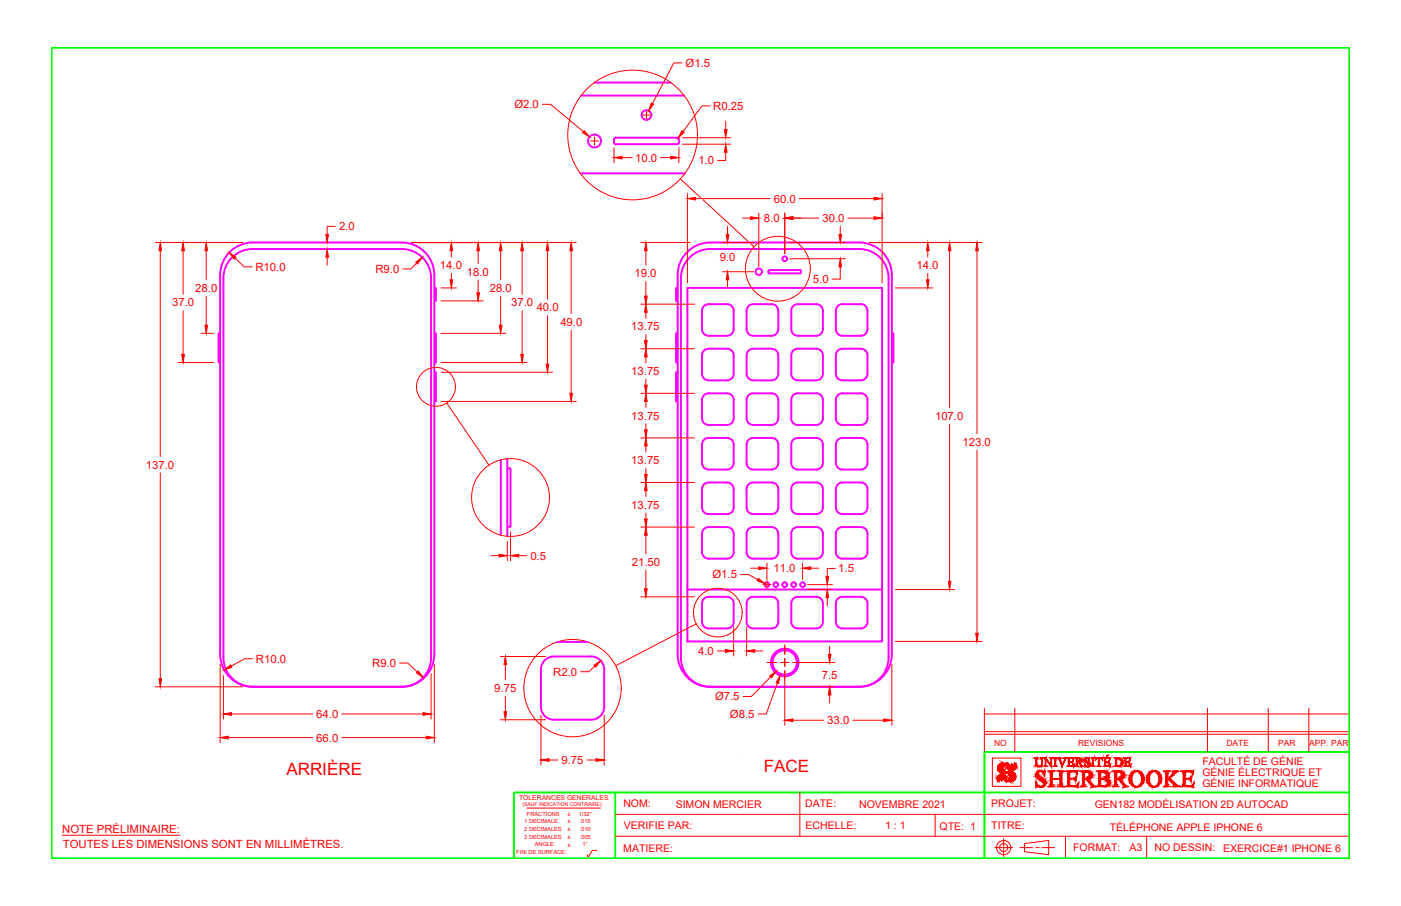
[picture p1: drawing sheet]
<svg xmlns="http://www.w3.org/2000/svg" width="432mm" height="279mm" viewBox="0 0 432 279" stroke-linecap="round" stroke-linejoin="round" font-family="sans-serif">
<defs><g id="words">
<g font-size="5.2" fill="#f00">
<text x="88.3" y="239">ARRIÈRE</text>
<text x="235.4" y="238.1">FACE</text>
</g>
<g font-size="3.5" fill="#f00">
<text x="211.3" y="20.6">Ø1.5</text>
<text x="158.5" y="33.4">Ø2.0</text>
<text x="219.8" y="33.9">R0.25</text>
<text x="195.7" y="49.8">10.0</text>
<text x="215.2" y="50.7">1.0</text>
<text x="238.5" y="62.5">60.0</text>
<text x="104.5" y="71">2.0</text>
<text x="235.5" y="68.5">8.0</text>
<text x="253.5" y="68.5">30.0</text>
<text x="78.7" y="83.5">R10.0</text>
<text x="135.6" y="83">14.0</text>
<text x="221.8" y="80.5">9.0</text>
<text x="282.4" y="83">14.0</text>
<text x="115.7" y="84.2">R9.0</text>
<text x="143.9" y="85">18.0</text>
<text x="195.5" y="85.5">19.0</text>
<text x="250.5" y="87.3">5.0</text>
<text x="53" y="94.5">37.0</text>
<text x="60.2" y="90">28.0</text>
<text x="150.9" y="90">28.0</text>
<text x="157.5" y="94.5">37.0</text>
<text x="165.4" y="96">40.0</text>
<text x="172.7" y="100.5">49.0</text>
<text x="194.6" y="101.9">13.75</text>
<text x="194.6" y="115.7">13.75</text>
<text x="194.6" y="129.4">13.75</text>
<text x="288.2" y="129.5">107.0</text>
<text x="296.6" y="137.5">123.0</text>
<text x="194.6" y="143.2">13.75</text>
<text x="44.9" y="144.5">137.0</text>
<text x="194.6" y="156.9">13.75</text>
<text x="163.5" y="172.6">0.5</text>
<text x="194.7" y="174.5">21.50</text>
<text x="219.6" y="178.4">Ø1.5</text>
<text x="238.4" y="176.5">11.0</text>
<text x="258.3" y="176.5">1.5</text>
<text x="215.2" y="202">4.0</text>
<text x="78.9" y="204.4">R10.0</text>
<text x="114.7" y="205.7">R9.0</text>
<text x="170.5" y="208.4">R2.0</text>
<text x="253.3" y="209.3">7.5</text>
<text x="152.3" y="213.4">9.75</text>
<text x="220.4" y="216">Ø7.5</text>
<text x="97.5" y="221.4">64.0</text>
<text x="225" y="221.4">Ø8.5</text>
<text x="255" y="223.3">33.0</text>
<text x="97.5" y="228.7">66.0</text>
<text x="173.1" y="235.6">9.75</text>
<text x="19.2" y="256.8">NOTE PRÉLIMINAIRE:</text>
<text x="19.4" y="261.6">TOUTES LES DIMENSIONS SONT EN MILLIMÈTRES.</text>
</g>
<g font-size="3.2" fill="#f00">
<text x="370.6" y="235.8">FACULTÉ DE GÉNIE</text>
<text x="370.6" y="239.3">GÉNIE ÉLECTRIQUE ET</text>
<text x="370.6" y="242.8">GÉNIE INFORMATIQUE</text>
<text x="192.1" y="249">NOM:</text>
<text x="208.2" y="249.1">SIMON MERCIER</text>
<text x="248.2" y="249">DATE:</text>
<text x="264.8" y="249">NOVEMBRE 2021</text>
<text x="305.5" y="249">PROJET:</text>
<text x="337.4" y="249.2">GEN182 MODÉLISATION 2D AUTOCAD</text>
<text x="192.3" y="255.7">VERIFIE PAR:</text>
<text x="248.3" y="255.6">ECHELLE:</text>
<text x="272.8" y="255.7">1 : 1</text>
<text x="289.6" y="255.9">QTE: 1</text>
<text x="305.5" y="255.8">TITRE:</text>
<text x="342" y="256.1">TÉLÉPHONE APPLE IPHONE 6</text>
<text x="192.1" y="262.8">MATIERE:</text>
<text x="330.8" y="262.5">FORMAT:</text>
<text x="348.1" y="262.5">A3</text>
<text x="355.8" y="262.5">NO DESSIN:</text>
<text x="377" y="262.6">EXERCICE#1 IPHONE 6</text>
</g>
<g font-size="2.6" fill="#f00">
<text x="306.4" y="230.2">NO</text>
<text x="332.3" y="230.2">REVISIONS</text>
<text x="378" y="230.2">DATE</text>
<text x="394" y="230.2">PAR</text>
<text x="403.5" y="230.2">APP. PAR</text>
</g>
<text font-size="2.1" fill="#f00" x="160" y="246.8">TOLERANCES GENERALES</text>
<g font-size="1.7" fill="#f00">
<text x="162.4" y="251.6">FRACTIONS</text>
<text x="174.9" y="251.6">±</text>
<text x="178.4" y="251.6">1/32&quot;</text>
<text x="161.6" y="256.2">2 DECIMALES</text>
<text x="161.6" y="253.9">1 DECIMALE</text>
<text x="174.9" y="256.2">±</text>
<text x="174.9" y="253.9">±</text>
<text x="178.7" y="253.9">.015</text>
<text x="178.7" y="256.2">.010</text>
<text x="159.1" y="263.4">FINI DE SURFACE:</text>
<text x="161.6" y="258.6">3 DECIMALES</text>
<text x="164.9" y="261">ANGLE</text>
<text x="174.9" y="261.1">±</text>
<text x="174.9" y="258.6">±</text>
<text x="178.7" y="258.6">.005</text>
<text x="179.5" y="261">1°</text>
</g>
<text font-size="1.6" fill="#f00" x="161" y="248.5">(SAUF INDICATION CONTRAIRE)</text>
</g></defs>
<!-- layer: CONTOUR -->
<g fill="none" stroke="#f0f" stroke-width=".6">
<path d="M179.1 29.5h31.8M183.2 25.5h23.6M178.9 53.5h32.2M189.3 42.7l.4-.2h19l.5 .2v1.3l-.5 .5h-19l-.5-.5zM77.9 74.8a10 10 0 0 0-10 10v117a10 10 0 0 0 10 10 9 9 0 0 1-9-9v-117M77.9 76.8a9 9 0 0 0-9 9M77.9 74.8h46a10 10 0 0 1 10 10v117a10 10 0 0 1-10 10M77.9 76.8h46a9 9 0 0 1 9 9M264.9 74.8a10 10 0 0 1 10 10v117a10 10 0 0 1-10 10 9 9 0 0 0 9-9v-117M264.9 76.8a9 9 0 0 1 9 9M264.9 74.8h-46a10 10 0 0 0-10 10v117a10 10 0 0 0 10 10M264.9 76.8h-46a9 9 0 0 0-9 9"/>
<path d="M132.9 85.8v117a9 9 0 0 1-9 9M133.9 88.8h.5v4h-.5M208.9 88.8h-.5v4h.5M209.9 85.8v117a9 9 0 0 0 9 9M211.9 88.8h60v109h-60zM216.9 94.4l1.5-.6h5.7a2.01 2.01 0 0 1 2 2v5.7a1.99 1.99 0 0 1-2 2h-5.7a1.99 1.99 0 0 1-2-2v-5.7zM230.7 94.4l1.4-.6h5.8a2.01 2.01 0 0 1 2 2v5.7a1.99 1.99 0 0 1-2 2h-5.8a1.99 1.99 0 0 1-2-2v-5.7zM236.9 83.4l9.7-.1 .3 .2v.5l-.3 .3h-9.5l-.2-.3zM251.6 93.8a1.99 1.99 0 0 1 2 2M251.6 93.8h-5.7a1.99 1.99 0 0 0-2 2v5.7a1.99 1.99 0 0 0 2 2h5.7M253.6 95.8v5.7M258.2 94.4l1.4-.6h5.8a2.01 2.01 0 0 1 2 2v5.7a2.01 2.01 0 0 1-2 2h-5.8a1.99 1.99 0 0 1-2-2v-5.7z"/>
<path d="M67.9 102.8h-.5v9h.5M133.9 102.8h.5v9h-.5M133.9 114.8h.5v9h-.5M208.9 102.8h-.5v9h.5M208.9 114.8h-.5v9h.5M216.9 108.1l1.5-.6h5.7a2.01 2.01 0 0 1 2 2v5.8a1.99 1.99 0 0 1-2 2h-5.7a1.99 1.99 0 0 1-2-2v-5.8zM230.7 108.1l1.4-.6h5.8a2.01 2.01 0 0 1 2 2v5.8a1.99 1.99 0 0 1-2 2h-5.8a1.99 1.99 0 0 1-2-2v-5.8zM251.6 107.5a1.99 1.99 0 0 1 2 2M251.6 107.5h-5.7a1.99 1.99 0 0 0-2 2v5.8a1.99 1.99 0 0 0 2 2h5.7M253.6 101.5a1.99 1.99 0 0 1-2 2M253.6 115.3a1.99 1.99 0 0 1-2 2M253.6 109.5v5.8"/>
<path d="M258.2 108.1l1.4-.6h5.8a2.01 2.01 0 0 1 2 2v5.8a2.01 2.01 0 0 1-2 2h-5.8a1.99 1.99 0 0 1-2-2v-5.8zM274.9 102.8h.5v9h-.5M216.9 121.9l1.5-.6h5.7a2.01 2.01 0 0 1 2 2v5.7a1.99 1.99 0 0 1-2 2h-5.7a1.99 1.99 0 0 1-2-1.9v-5.8zM216.9 135.6l1.5-.5h5.7a1.99 1.99 0 0 1 2 1.9v5.8a2.01 2.01 0 0 1-2 2h-5.7a1.99 1.99 0 0 1-2-2v-5.8zM230.7 121.9l1.4-.6h5.8a2.01 2.01 0 0 1 2 2v5.7a1.99 1.99 0 0 1-2 2h-5.8a1.99 1.99 0 0 1-2-1.9v-5.8zM230.7 135.6l1.4-.5h5.8a1.99 1.99 0 0 1 2 1.9v5.8a2.01 2.01 0 0 1-2 2h-5.8a1.99 1.99 0 0 1-2-2v-5.8zM251.6 121.3a1.99 1.99 0 0 1 2 2M251.6 135.1a1.99 1.99 0 0 1 2 1.9M251.6 121.3h-5.7a1.99 1.99 0 0 0-2 2v5.7a1.99 1.99 0 0 0 2 2l5.7 .1M251.6 135.1h-5.7a1.99 1.99 0 0 0-2 1.9v5.8a1.99 1.99 0 0 0 2 2h5.7M253.6 129a1.99 1.99 0 0 1-2 2M253.6 123.3v5.8"/>
<path d="M253.6 137.1v5.7M258.2 121.9l1.4-.6h5.8a2.01 2.01 0 0 1 2 2v5.7a2.01 2.01 0 0 1-2 2.1l-5.8-.1a1.99 1.99 0 0 1-2-2v-5.7zM258.2 135.6l1.4-.5h5.8a2.01 2.01 0 0 1 2 2v5.7a2.01 2.01 0 0 1-2 2h-5.8a1.99 1.99 0 0 1-2-2v-5.8zM154.4 141.8v23.3M156.4 144.4h1v18h-1M156.4 141.5v23.9M216.9 149.4l1.5-.6h5.7a1.99 1.99 0 0 1 2 2v5.7a2.01 2.01 0 0 1-2 2h-5.7a1.99 1.99 0 0 1-2-2v-5.7zM230.7 149.4l1.4-.6h5.8a1.99 1.99 0 0 1 2 2v5.7a2.01 2.01 0 0 1-2 2h-5.8a1.99 1.99 0 0 1-2-2v-5.7zM251.6 148.8a1.99 1.99 0 0 1 2 2M251.6 148.8h-5.7a1.99 1.99 0 0 0-2 2v5.7a1.99 1.99 0 0 0 2 2h5.7M253.6 156.5a1.99 1.99 0 0 1-2 2M253.6 142.8a1.99 1.99 0 0 1-2 2"/>
<path d="M253.6 150.8v5.7M258.2 149.4l1.4-.6h5.8a2.01 2.01 0 0 1 2 2v5.7a2.01 2.01 0 0 1-2 2h-5.8a1.99 1.99 0 0 1-2-2v-5.7zM216.4 164.5v5.8a1.99 1.99 0 0 0 2 2h5.7a2.01 2.01 0 0 0 2-2v-5.8M216.4 164.5a1.99 1.99 0 0 1 2-2h5.7a1.99 1.99 0 0 1 2 2M230.1 164.5a1.99 1.99 0 0 1 2-2h5.8a1.99 1.99 0 0 1 2 2M230.1 164.5v5.8a1.99 1.99 0 0 0 2 2h5.8a2.01 2.01 0 0 0 2-2v-5.8M243.9 164.5v5.8a1.99 1.99 0 0 0 2 2h5.7M251.6 162.5a1.99 1.99 0 0 1 2 2M251.6 162.5h-5.7a1.99 1.99 0 0 0-2 2M253.6 170.3a1.99 1.99 0 0 1-2 2M253.6 164.5v5.8M257.6 164.5a1.99 1.99 0 0 1 2-2h5.8a1.99 1.99 0 0 1 2 2"/>
<path d="M257.6 164.5v5.8a2.01 2.01 0 0 0 2 2h5.8a1.99 1.99 0 0 0 2-2v-5.8M171.8 198h9.4M211.9 181.8h60M216.9 184.6l1.5-.5h5.7a2.01 2.01 0 0 1 2 2v5.7a1.99 1.99 0 0 1-2 2h-5.7a1.99 1.99 0 0 1-2-2v-5.8zM230.7 184.6l1.4-.5h5.8a2.01 2.01 0 0 1 2 2v5.7a1.99 1.99 0 0 1-2 2h-5.8a1.99 1.99 0 0 1-2-2v-5.8zM251.6 184.1a1.99 1.99 0 0 1 2 1.9M251.6 184.1h-5.7a1.99 1.99 0 0 0-2 2v5.7a1.99 1.99 0 0 0 2 2h5.7M253.6 191.8a1.99 1.99 0 0 1-2 2M253.6 186.1v5.7M258.2 184.6l1.4-.5h5.8a2.01 2.01 0 0 1 2 2v5.7a2.01 2.01 0 0 1-2 2h-5.8a1.99 1.99 0 0 1-2-2v-5.8zM77.9 211.8h46M167.9 203.6a4 4 0 0 1 2.8-1.1h11.5a4 4 0 0 1 4 4v11.5a4 4 0 0 1-4 4h-11.5a4 4 0 0 1-4-4v-11.5a4 4 0 0 1 1.2-2.9z"/>
<path d="M218.9 211.8h46"/>
<circle cx="199.2" cy="35.5" r="1.5"/>
<circle cx="183.2" cy="43.5" r="2"/>
<circle cx="241.9" cy="79.8" r=".75"/>
<circle cx="233.9" cy="83.8" r="1"/>
<circle cx="236.4" cy="180.3" r=".74"/>
<circle cx="239.1" cy="180.3" r=".74"/>
<circle cx="241.9" cy="180.3" r=".74"/>
<circle cx="244.6" cy="180.3" r=".74"/>
<circle cx="247.4" cy="180.3" r=".74"/>
<circle cx="241.9" cy="204.3" r="4.2"/>
<circle cx="241.9" cy="204.3" r="3.8"/>
</g>
<!-- layer: COTATION -->
<g fill="none" stroke="#f00" stroke-width=".31">
<path d="M210.2 19.4h-2.5l-6.6 12.5M167.2 32.2h2.5l10.1 8.4M198 35.5h2.5M199.2 34.2v2.5M218.8 32.7h-2.5l-5.8 7.9M223.7 37.5v2.5M182 43.5h2.5M183.2 42.2v2.5M189.2 45.5v4.7M191.7 48.6h3.2M203.6 48.6h3.1M209.2 45.5v4.7"/>
<path d="M209.7 55.2l6.2 5.7M210.3 42.5h14.9M210.3 44.5h14.9M211.9 59.7v27.5M223.7 47v2.5h-2.5M271.9 59.7v27.5M47.8 74.8h27M49.4 77.3v63.5M56.4 77.3v13.5M63.6 77.3v9M72.5 79.6l2.7 2.7h2.5M99.3 74.8h.1"/>
<path d="M99.3 76.8h.1M100.8 79.3v2.5M103.3 69.8h-2.5v2.5M126.9 74.8h50.7M139.1 77.3v2M147.4 77.3v4M154.3 77.3v9M160.9 77.3v13.5M168.7 77.3v15M176 77.3v19.5M197.5 74.8h15.2M199.1 77.3v4.5"/>
<path d="M214.4 61.2h23M216.6 61.6l14 12.9M222.7 74.8h9.6M224.2 69.8v2.5M228.9 67.3h2.5M231.3 75.1l1.1 1M233.9 65.7v16.5M241.9 65.7v12.5M243.4 74.8h17.1M243.4 79.8h17.1M244.4 67.3h8M246.4 61.2h23"/>
<path d="M259 69.8v2.5M261.4 67.3h8M267.9 74.8h34.8M286 77.3v2M292.7 77.3v48.5M301.1 77.3v56.5M56.4 95.8v13.5M63.6 91.3v9M128.4 81.1l-1.7 1.8h-2.5M135.9 88.8h4.8M135.9 92.8h13M139.1 84.3v2"/>
<path d="M147.4 86.3v4M154.3 91.3v9M160.9 95.8v13.5M168.7 97.3v15M197.5 93.8h16.6M199.1 86.8v4.5M199.1 96.3v1.8M222.7 83.8h9.6M224.2 86.3v2.5M259 82.3v3.8h-2.5M275.9 88.8h11.6M286 84.3v2"/>
<path d="M54.9 111.8h10.9M62 102.8h3.8M135.9 102.8h20M135.9 111.8h26.6M135.9 114.8h34.4M176 101.8v19.5M197.5 107.5h16.5M199.1 103.2v1.9M199.1 110v1.9M199.1 116.9v1.9M135.9 123.8h41.7M137.7 124.3l13 19.1"/>
<path d="M197.5 121.3h16.5M197.5 135.1h16.5M199.1 123.8v1.8M199.1 130.7v1.8M199.1 137.6v1.8M292.7 130.8v48.5M301.1 138.8v56.5M49.4 145.8v63.5M197.5 148.8h16.5M199.1 144.5v1.8M199.1 151.3v1.9M199.1 158.2v1.9"/>
<path d="M151.4 171.4h2.4M156.4 167v5.9M157.4 164v8.9M159.9 171.4h2.4M197.5 162.5h16.5M199.1 165v5.8M199.1 175.8v5.8M228.3 177.2h2.5l2.7 1.5M231.4 175.2h2.5M236.4 173.7v5M236.4 179v2.6M247.4 173.7v5"/>
<path d="M249.9 175.2h2.5M257.5 175.3h-2.5v2.5M197.5 184.1h16.5M214.6 192.4l-24.8 12.9M226.1 193.4v8.9M230.1 193.4v8.9M235.1 180.3h2.5M241.9 198.8v3M248.9 181.8h7.6M248.9 180.3h7.6M255 184.3v2.5M255.7 199.3v2.5"/>
<path d="M275.9 181.8h18.3M275.9 197.8h26.8M47.8 211.8h27M67.9 204.9v24.1M68.9 208.4v13.3M77.9 203.2h-2.5l-4.1 2.2M123.2 204.5h2.5l2.9 2.7M132.9 207.7v14M133.9 204.9v24.1M154.2 202.5h14M155.8 205v4.7M155.8 214.7v4.8"/>
<path d="M183.3 205.4l-1.8 1.7h-2.5M221.1 200.7h2.5M232.6 200.7h2.5M236.4 204.3h3M237.5 208.8l-5.9 6h-2.5M239.6 210.7l-3.5 9.5h-2.5M240.6 204.3h2.5M241.9 203.1v2.4M241.9 206.8v16.9M243.4 211.8h13.9M244.4 204.3h12.9M255.7 214.3v2.5"/>
<path d="M274.9 204.9v18.8M70.4 227.5h26M71.4 220.2h25M105.4 227.5h26M105.4 220.2h25M154.2 222h14M166.7 220.5v15.4M169.2 234.4h2.8M181 234.4h2.7M186.2 220.5v15.4M244.4 222.1h9.5M262.9 222.1h9.5"/>
<circle cx="195" cy="41.6" r="20"/>
<circle cx="239.7" cy="82.9" r="10"/>
<circle cx="134.4" cy="119.3" r="6"/>
<circle cx="157.3" cy="153.4" r="12"/>
<circle cx="221.2" cy="188.9" r="7.5"/>
<circle cx="176.5" cy="212.2" r="15"/>
</g>
<g fill="#f00" stroke="#f00" stroke-width=".31">
<path d="M67.9 227.5l2.5-.5v.9z"/>
<path d="M131.4 227l2.5 .5-2.5 .4z"/>
<path d="M49 209.3h.8l-.4 2.5z"/>
<path d="M49.4 74.8l.4 2.5h-.8z"/>
<path d="M63.1 100.3h.9l-.4 2.5z"/>
<path d="M63.6 74.8l.4 2.5h-.9z"/>
<path d="M139.1 74.8l.4 2.5h-.8z"/>
<path d="M138.7 86.3h.8l-.4 2.5z"/>
<path d="M147.4 74.8l.4 2.5h-.9z"/>
<path d="M146.9 90.3h.9l-.4 2.5z"/>
<path d="M56.4 74.8l.4 2.5h-.8z"/>
<path d="M56 109.3h.8l-.4 2.5z"/>
<path d="M154.3 74.8l.4 2.5h-.8z"/>
<path d="M153.9 100.3h.8l-.4 2.5z"/>
<path d="M160.9 74.8l.4 2.5h-.8z"/>
<path d="M160.5 109.3h.8l-.4 2.5z"/>
<path d="M168.7 74.8l.5 2.5h-.9z"/>
<path d="M168.3 112.3h.9l-.5 2.5z"/>
<path d="M176 74.8l.5 2.5h-.9z"/>
<path d="M175.6 121.3h.9l-.5 2.5z"/>
<path d="M100.8 76.8l.5 2.5h-.9z"/>
<path d="M100.4 72.3h.9l-.5 2.5z"/>
<path d="M128.1 80.9l2.1-1.5-1.5 2z"/>
<path d="M70.6 77.9l2.1 1.4-.5 .6z"/>
<path d="M68.9 220.2l2.5-.4v.8z"/>
<path d="M130.4 219.8l2.5 .4-2.5 .4z"/>
<path d="M153.8 170.9l2.6 .5-2.6 .4z"/>
<path d="M157.4 171.4l2.5-.5v.9z"/>
<path d="M255.3 201.8h.8l-.4 2.5z"/>
<path d="M255.7 211.8l.4 2.5h-.8z"/>
<path d="M241.9 222.1l2.5-.4v.8z"/>
<path d="M272.4 221.7l2.5 .4-2.5 .4z"/>
<path d="M240.4 208.3l-.4 2.5-.8-.3z"/>
<path d="M237.2 208.5l2-1.5-1.4 2.1z"/>
<path d="M211.9 61.2l2.5-.4v.9z"/>
<path d="M269.4 60.8l2.5 .4-2.5 .5z"/>
<path d="M286 74.8l.4 2.5h-.9z"/>
<path d="M285.5 86.3h.9l-.4 2.5z"/>
<path d="M292.7 74.8l.4 2.5h-.8z"/>
<path d="M292.3 179.3h.8l-.4 2.5z"/>
<path d="M301.1 74.8l.4 2.5h-.8z"/>
<path d="M300.7 195.3h.8l-.4 2.5z"/>
<path d="M198.6 91.3h.9l-.4 2.5z"/>
<path d="M199.1 74.8l.4 2.5h-.9z"/>
<path d="M199.1 93.8l.4 2.5h-.9z"/>
<path d="M198.6 105.1h.9l-.4 2.4z"/>
<path d="M199.1 107.5l.4 2.5h-.9z"/>
<path d="M198.6 118.8h.9l-.4 2.5z"/>
<path d="M199.1 121.3l.4 2.5h-.9z"/>
<path d="M198.6 132.5h.9l-.4 2.6z"/>
<path d="M199.1 135.1l.4 2.5h-.9z"/>
<path d="M198.6 146.3h.9l-.4 2.5z"/>
<path d="M199.1 148.8l.4 2.5h-.9z"/>
<path d="M198.6 160.1h.9l-.4 2.4z"/>
<path d="M199.1 162.5l.4 2.5h-.9z"/>
<path d="M198.6 181.6h.9l-.4 2.5z"/>
<path d="M255 181.8l.4 2.5h-.8z"/>
<path d="M254.6 177.8h.8l-.4 2.5z"/>
<path d="M233.9 174.8l2.5 .4-2.5 .5z"/>
<path d="M247.4 175.2l2.5-.4v.9z"/>
<path d="M233.7 178.4l2 1.5-2.4-.8z"/>
<path d="M230.1 200.7l2.5-.4v.9z"/>
<path d="M223.6 200.3l2.5 .4-2.5 .5z"/>
<path d="M241.9 67.3l2.5-.5v.9z"/>
<path d="M269.4 66.8l2.5 .5-2.5 .4z"/>
<path d="M231.4 66.8l2.5 .5-2.5 .4z"/>
<path d="M224.2 83.8l.4 2.5h-.8z"/>
<path d="M223.8 72.3h.8l-.4 2.5z"/>
<path d="M258.6 72.3h.8l-.4 2.5z"/>
<path d="M259 79.8l.4 2.5h-.8z"/>
<path d="M166.7 234.4l2.5-.4v.8z"/>
<path d="M183.7 234l2.5 .4-2.5 .4z"/>
<path d="M155.8 202.5l.4 2.5h-.9z"/>
<path d="M155.3 219.5h.9l-.4 2.5z"/>
<path d="M183 205.1l2.2-1.3-1.6 2z"/>
<path d="M210.2 40.3l.7 .5-1.9 1.8z"/>
<path d="M189.2 48.6l2.5-.4v.8z"/>
<path d="M206.7 48.2l2.5 .4-2.5 .4z"/>
<path d="M223.2 40h.9l-.4 2.5z"/>
<path d="M223.7 44.5l.4 2.5h-.9z"/>
<path d="M180.1 40.3l1.6 1.9-2.2-1.3z"/>
<path d="M200.7 31.7l.8 .4-1.6 2z"/>
<path d="M128.9 206.9l1.6 2-2.1-1.4z"/>
<path d="M69.1 206.6l2-1.6 .4 .8z"/>
</g>
<!-- layer: CADRE -->
<path d="M15.9 14.7h400v250h-400zM415.9 231.9h-112.5v32.8M189.6 244.4v20.3M415.9 244.4h-257.5v20.3" fill="none" stroke="#0f0" stroke-width=".6"/>
<!-- layer: TEXTE -->
<g fill="none" stroke="#f00" stroke-width=".31">
<path d="M303.4 218.4v13.5M312.8 218.4v13.5M372.1 218.4v13.5M390.9 218.4v13.5M403.4 218.4v13.5M303.4 220.2h112.5M303.4 226.4h112.5M303.4 225.6h112.5M305.9 233.8h8.8v8.7h-8.8zM19.2 257.6h36.3M162.4 249.2h22.7M189.6 251.1h226.3"/>
<path d="M189.6 257.9h226.3M246.5 244.4v13.5M288.2 251.1v6.8M309.3 258.6v2.3M328.4 257.9v6.8M353.4 257.9v6.8M183.9 262.3h-1.3l-1.3 2-.4-.6M306.6 261.4h2.2M309 261.4h.7M309.3 261.1v.6M309.3 261.9v2.2M309.9 261.4h2.2"/>
<path d="M314.3 261.4h3.9M315.8 260.2l7.4-1v4.4l-7.4-1zM319.2 261.4h1.1M321 261.4h4"/>
<circle cx="309.3" cy="261.4" r="2.2"/>
<circle cx="309.3" cy="261.4" r="1.24"/>
</g>
<g fill="#f00" stroke="#f00" stroke-width=".31">
<path d="M322.1 236.2l.2-.1z"/>
<path d="M307.4 240.3l.6 .2-.1 .3z"/>
<path d="M321.4 238.2l.2-.2-.1 .3z"/>
<path d="M312.7 235.6l.5 .5-.6-.3z"/>
<path d="M319.3 235.9l.3-.1z"/>
<path d="M341.7 234.9l-.2 .2z"/>
<path d="M341.7 234.9v.3z"/>
<path d="M341.6 240.3l.3 .2-.7 .2z"/>
<path d="M341.5 238.2l.3 .3-.7 .2z"/>
<path d="M323.9 235.8l.2 .6z"/>
<path d="M331.1 235.7l-.2 .7z"/>
<path d="M333.4 236l.2 .2-.3 .2z"/>
<path d="M329.2 236.2h.4z"/>
<path d="M330 242.4l2.1 .2z"/>
<path d="M328.6 242.5l3.5 .1z"/>
<path d="M335.9 239l.7-.4 .1 .4z"/>
<path d="M335.5 239.8l.6 .2-.3 .1z"/>
<path d="M340.4 236.2h.4z"/>
<path d="M338.1 242.5l1.4-.1 1 .2z"/>
<path d="M338.6 240.1l.7-.1v.3z"/>
<path d="M340.9 239.8l.6 .2z"/>
<path d="M340.7 237.8l.1 .1-.3 .2z"/>
<path d="M332.3 235.2l.3-.3 .2 .2z"/>
<path d="M330.5 234.9v.3z"/>
<path d="M330.5 234.9l-.2 .2z"/>
<path d="M331.7 234l.8-.2z"/>
<path d="M332.9 234.7l.4-.1-.1 .2z"/>
<path d="M333 234.4l.4-.1z"/>
<path d="M333 233.9l.2 .1-.3 .1z"/>
<path d="M335.3 233.8l.1 .1z"/>
<path d="M335.3 233.9l.2 .2z"/>
<path d="M335.6 233.9v.5z"/>
<path d="M337.7 233.8l-.1 .6z"/>
<path d="M339.8 233.8v.6z"/>
<path d="M342.1 235.8l.2-.1-.2 .7z"/>
<path d="M348.6 235.7l-.2 .7z"/>
<path d="M345.8 239l.8-.4v.4z"/>
<path d="M343.6 236.3l1.2 .1z"/>
<path d="M345.5 239.8l.5 .2-.3 .1z"/>
<path d="M346.7 236.2h.4z"/>
<path d="M350.6 237.9l.4-.1-.1 .2z"/>
<path d="M356 237.9l.4-.1-.1 .2z"/>
<path d="M345.7 234.1l.2 .3h-.4z"/>
<path d="M344.9 233.8l.1 .2z"/>
<path d="M344.9 233.8h.2z"/>
<path d="M347.9 234.9l.1 .3z"/>
<path d="M347.9 234.9l-.1 .2z"/>
<path d="M359.3 238.2v3.8l.6-3.5zM359.9 238.5v3.4l-.6 .1z"/>
<path d="M358.9 242.5l1.2-.1zM358.9 242.5h1.5z"/>
<path d="M359 242.5l1-.2zM359 242.5l1-.2 .1 .1z"/>
<path d="M359.3 242l-.1 .3 .7-.4zM359.2 242.3l.7-.4 .1 .4z"/>
<path d="M358.6 242.5h2zM358.6 242.6l2-.1z"/>
<path d="M359.2 238.1h.8zM359.3 238.2l.7-.1-.1 .4z"/>
<path d="M359.1 238h1zM359.2 238.1l.9-.1z"/>
<path d="M358.8 237.9h1.6zM359.1 238l1.3-.1z"/>
<path d="M358.6 237.8h2zM358.6 237.9l2-.1z"/>
<path d="M322.3 233.8v.6l1.7 2zM322.3 233.8l1.6 2 .1 .6z"/>
<path d="M323.6 233.8h.9zM323.6 233.8h.9z"/>
<path d="M323.7 238.2v3.8l.7-3.7zM324.4 238.3v3.8l-.7-.1z"/>
<path d="M323 242.5h2.1zM323 242.6l2.1-.1z"/>
<path d="M323.3 242.5h1.3zM323.3 242.5h1.5z"/>
<path d="M323.6 242.3l.8 .1zM323.5 242.4l1.1 .1z"/>
<path d="M323.6 242.1v.2l.8-.2zM323.6 242.3l.8-.2v.3z"/>
<path d="M323.7 242l-.1 .1h.8zM323.6 242.1h.8z"/>
<path d="M323 237.8h2.1zM323 237.9l2.1-.1z"/>
<path d="M323.6 238.1l.9-.1zM323.7 238.2l.8-.2-.1 .3z"/>
<path d="M323.5 238h1.1zM323.6 238.1l1-.1z"/>
<path d="M323.3 237.9h1.5zM323.5 238l1.3-.1z"/>
<path d="M319.4 236.1l.2-.1zM319.6 236l.1 .1-.2 .1z"/>
<path d="M319.3 235.9l.1 .2 .2-.2zM319.6 235.9l-.2 .2z"/>
<path d="M320.8 236.1h.3zM321 235.9l.1 .2h-.3z"/>
<path d="M320.7 236.2h.3zM320.7 236.2h.3z"/>
<path d="M322.3 233.8l-.2 .3v2.1zM322.3 233.8v2.3l-.2 .1z"/>
<path d="M307.7 236.1l1.6 .3-1.8-.1zM307.7 236.1l1.6 .3 .1-.2z"/>
<path d="M307.9 235.8l1.5 .4-1.7-.1zM307.9 235.8l1.5 .4zM308.1 235.6l1.3 .6zM307.9 235.8l1.5 .4-1.3-.6z"/>
<path d="M308.1 235.6l.3-.1 1 .7zM308.4 235.5l1 .7z"/>
<path d="M308.4 235.5l.4-.1 .6 .8zM308.8 235.4l.6 .8 .1-.1z"/>
<path d="M312.6 235.8l.6 .3v.4zM312.6 235.8l-.1 .3 .7 .4z"/>
<path d="M312.5 236.1l.7 .4-.1 .3zM312.5 236.1l-.1 .1 .7 .6z"/>
<path d="M310.3 236.1h.7l-.7 .4zM310.3 236.1h.7l-.1-.3z"/>
<path d="M310.3 236.5l.8-.3-.7 .6zM310.3 236.5l.8-.3-.1-.1z"/>
<path d="M310.7 240.6l-.4 .5 .6-.6zM310.5 240.7l.2-.1-.4 .5zM310.3 240.7v.4l.2-.4z"/>
<path d="M310.3 241.1l.6-.6 .5 .6zM310.3 241.1l.6-.6z"/>
<path d="M310.3 238h1l-1 .4zM310.3 238.4l1-.4z"/>
<path d="M307.4 236.9l1.9-.1-1.8 .4zM307.4 236.9l1.9-.1v-.2z"/>
<path d="M307.5 236.6h1.8l-1.9 .3zM307.5 236.6h1.8v-.2z"/>
<path d="M307.5 236.3l1.8 .1-1.8 .2zM307.5 236.3l1.8 .1z"/>
<path d="M308 238.9l.3-.1 .2 1.1zM308.3 238.8l.2 1.1h.1z"/>
<path d="M307.8 239.1l.2-.2 .3 1.1zM308 238.9l.3 1.1 .2-.1z"/>
<path d="M307.8 239.1l.4 1-.6-.8zM307.8 239.1l.4 1 .1-.1z"/>
<path d="M307.6 239.3l.6 .8-.7-.5zM307.6 239.3l.6 .8z"/>
<path d="M307.5 239.6l.5 .7-.6-.4zM307.5 239.6l.5 .7 .2-.2z"/>
<path d="M307.4 239.9l.6 .6-.6-.2zM307.4 239.9l.6 .6v-.2z"/>
<path d="M307.4 240.3l.5 .8h-.5zM307.4 240.3l.5 .8v-.3z"/>
<path d="M308.8 238.4l.8-.6-.4 .6zM309.5 237.6l-.7 .8 .8-.6z"/>
<path d="M308.4 238.3l1.1-.7-.7 .8zM308.4 238.3l1.1-.7-.1-.2z"/>
<path d="M309.1 238.7l.3 .1-.4 1.1zM309.4 238.8l-.4 1.1h.1z"/>
<path d="M308.8 238.7h.3l-.3 1.1zM309.1 238.7l-.3 1.1 .2 .1z"/>
<path d="M308.5 238.7h.3l-.2 1.2zM308.8 238.7l-.2 1.2 .2-.1z"/>
<path d="M308.3 238.8l.2-.1 .1 1.2zM308.5 238.7l.1 1.2z"/>
<path d="M309.2 238.4l1.1-.4v.4zM309.2 238.4l1.1-.4z"/>
<path d="M309.2 238.4l.8-.5h-.2zM309.6 237.8l.2 .1-.6 .5z"/>
<path d="M309.7 240.8l.6-.1v.4zM309.7 240.8l.1 .3h.5z"/>
<path d="M309.7 240.5l.6-.2v.4zM309.7 240.5v.3l.6-.1z"/>
<path d="M309.6 240.3l.6-.4 .1 .4zM309.6 240.3l.1 .2 .6-.2z"/>
<path d="M309.5 240.1l.6-.5 .1 .3zM309.5 240.1l.1 .2 .6-.4z"/>
<path d="M310 239.3l.1 .3-.8 .4zM309.3 240l.2 .1 .6-.5z"/>
<path d="M309.8 239.1l.2 .2-.7 .7zM310 239.3l-.7 .7zM309.8 239.1l-.5 .9zM309.6 238.9l-.3 1.1 .5-.9z"/>
<path d="M309.4 238.8l.2 .1-.5 1zM309.6 238.9l-.5 1 .2 .1z"/>
<path d="M307.5 237.2l1.8-.2-1.8 .5zM307.5 237.2l1.8-.2v-.2z"/>
<path d="M308.1 238.2l1.3-.8-1 .9zM308.1 238.2l1.3-.8-.1-.2z"/>
<path d="M307.9 238l1.4-.8-1.2 1zM307.9 238l1.4-.8v-.2z"/>
<path d="M307.7 237.7l1.6-.7-1.4 1zM307.7 237.7l1.6-.7zM307.5 237.5l1.8-.5zM307.5 237.5l.2 .2 1.6-.7z"/>
<path d="M312.4 236.2l.7 .6-.2 .3zM312.4 236.2l.5 .9z"/>
<path d="M310.4 236.8l.9-.4-.7 .7zM310.4 236.8l.9-.4-.2-.2z"/>
<path d="M310.5 238.5l.8-.5-.6 .5zM310.7 238.5l.2 .1 .4-.6z"/>
<path d="M311.2 240.2l1.5 .4-.2 .2zM311.2 240.2l1.3 .6zM311.2 240.2l1.5 .4zM311.2 240.2l1.5 .4 .2-.3z"/>
<path d="M311.3 240l1.7 .1-.1 .2zM311.3 240l-.1 .2 1.7 .1z"/>
<path d="M311.3 240l1.8-.2-.1 .3zM311.3 240l1.7 .1z"/>
<path d="M311.3 239.8l1.8-.3v.3zM311.3 239.8v.2l1.8-.2z"/>
<path d="M311.3 239.6l1.8-.4v.3zM311.3 239.6v.2l1.8-.3z"/>
<path d="M311.3 239.3l1.7-.4 .1 .3zM311.3 239.3v.3l1.8-.4z"/>
<path d="M311.3 239.3l1.6-.6 .1 .2zM311.3 239.3l1.7-.4zM311.3 239.3l1.6-.6zM311.3 239.3l1.6-.6-.2-.3z"/>
<path d="M311.3 239.2l1.2-1 .2 .2zM311.3 239.2v.1l1.4-.9z"/>
<path d="M311 240.3l.8 .7-.4 .1zM311 240.3l-.1 .2 .5 .6z"/>
<path d="M311.2 240.2l.9 .7-.3 .1zM311.2 240.2l-.2 .1 .8 .7z"/>
<path d="M311.2 240.2l1.3 .6-.4 .1zM311.2 240.2l.9 .7z"/>
<path d="M311.2 239l.9-.9 .4 .1zM311.2 239l.1 .2 1.2-1z"/>
<path d="M311.8 238l.3 .1-1 .7zM311.1 238.8l.1 .2 .9-.9z"/>
<path d="M311.3 238h.5l-.9 .6zM310.9 238.6l.2 .2 .7-.8z"/>
<path d="M312.3 236.4l.4 .9-.2 .2zM312.1 236.5l.4 1-.2-1.1z"/>
<path d="M312.4 236.2l.5 .9-.2 .2zM312.4 236.2l-.1 .2 .4 .9z"/>
<path d="M312.1 236.5l.4 1-.2 .1zM312 236.5l.3 1.1-.2-1.1z"/>
<path d="M312 236.5l.3 1.1-.3 .1zM312 236.5v1.2z"/>
<path d="M312 236.5v1.2h-.2zM311.8 236.5v1.2l.2-1.2z"/>
<path d="M311.3 236.4l-.6 .9-.1-.2zM311.3 236.4l-.7 .7z"/>
<path d="M311.6 236.5l-.1 1.2-.3-.1zM311.4 236.5l-.2 1.1 .4-1.1z"/>
<path d="M311.4 236.5l-.2 1.1-.3-.1zM311.3 236.4l-.4 1.1 .5-1z"/>
<path d="M311.3 236.4l-.4 1.1-.2-.2zM311.3 236.4l-.6 .9z"/>
<path d="M311.8 236.5v1.2h-.3zM311.6 236.5l-.1 1.2 .3-1.2z"/>
<path d="M319.4 238.3l.5 .2-.7 .2zM319.4 238.3l.5 .2z"/>
<path d="M319.2 238.7l.7 .1-.7 .2zM319.2 238.7l.7 .1v-.3z"/>
<path d="M319.2 239l.7-.1-.7 .4zM319.2 239l.7-.1z"/>
<path d="M319.2 239.3l.8-.2-.6 .5zM319.2 239.3l.8-.2-.1-.2z"/>
<path d="M320.3 236.3l.3 .1zM320.3 236.3l.3 .1z"/>
<path d="M320 236.3l.4 .1zM320 236.3l.4 .1z"/>
<path d="M319.9 236.3l.1 .1zM319.9 236.3l.1 .1z"/>
<path d="M319.7 236.1l-.1 .2 .2 .1zM319.7 236.1l.1 .3z"/>
<path d="M319.5 236.2l.2-.1zM319.7 236.1l-.1 .2z"/>
<path d="M320.6 236.3h.2zM320.6 236.3h.2z"/>
<path d="M321.8 236.3h.9zM321.8 236.4l.9-.1z"/>
<path d="M322 236.3l.4-.1zM322 236.3h.5z"/>
<path d="M322.1 236.2h.3zM322.1 236.2h.3z"/>
<path d="M320.4 242.5h.1l-.1 .2zM320.5 242.5l-.1 .2z"/>
<path d="M320.2 242.4l.2 .1-.3 .1zM320.1 242.6l.3 .1v-.2z"/>
<path d="M320.1 237.7h.3l-.1 .3zM320.4 237.7l-.1 .3z"/>
<path d="M319.8 240l.7-.5-.5 .6zM320.2 239.3l-.4 .7 .7-.5z"/>
<path d="M320 240.1l.8-.4-.5 .7zM320.5 239.5l-.5 .6 .8-.4z"/>
<path d="M320.3 240.4l.8-.5-.5 .6zM320.8 239.7l-.5 .7 .8-.5z"/>
<path d="M319.4 241.1l.1 .7-.1 .9zM319.5 241.8l-.1 .9z"/>
<path d="M319.2 241.1l.2 1.6zM319.2 241.1l.2 1.6z"/>
<path d="M320 242.3l.2 .1-.2 .2zM320 242.6l.2-.2z"/>
<path d="M319.9 242.3l-.1 .2zM320 242.3l-.2 .2z"/>
<path d="M319.7 242l.2 .3-.3 .2zM319.6 242.5h.2l.1-.2z"/>
<path d="M319.5 241.8l.2 .2-.2 .5zM319.7 242l-.2 .5z"/>
<path d="M319.9 237.8l.2-.1v.4zM320.1 237.7v.4l.2-.1z"/>
<path d="M319.6 238.1l.3-.3 .1 .5zM319.9 237.8l.1 .5z"/>
<path d="M319.6 238.1l.3 .4-.5-.2zM319.6 238.1l.3 .4 .1-.2z"/>
<path d="M319.4 239.6l.8-.3-.4 .7zM319.4 239.6l.8-.3-.2-.2z"/>
<path d="M321.6 241.5l.7 .2h-.6zM321.6 241.5l.7 .2 .1-.3z"/>
<path d="M321.1 242.5l.2-.1v.3zM321.3 242.4v.3l.3-.1z"/>
<path d="M320.7 242.5h.4l-.1 .2zM321.1 242.5l-.1 .2h.3z"/>
<path d="M320.5 242.5h.2l-.2 .2zM320.5 242.7h.5l-.3-.2z"/>
<path d="M321.7 241.7l.4 .4-.5-.1zM321.7 241.7l.4 .4 .2-.4z"/>
<path d="M321.6 242l.2 .4-.4-.1zM321.6 242l.2 .4 .3-.3z"/>
<path d="M321.3 242.4l.1-.1 .2 .3zM321.4 242.3l.2 .3 .2-.2z"/>
<path d="M321.4 237.9l.2 .1-.3 .1zM321.3 238.1l.3-.1z"/>
<path d="M321.2 237.8l.2 .1-.3 .1zM321.1 238l.3-.1z"/>
<path d="M320.6 240.5l.7-.4-.4 .6zM321.1 239.9l-.5 .6 .7-.4z"/>
<path d="M320.9 240.7l.9-.3-.7 .4zM321.3 240.1l-.4 .6 .9-.3z"/>
<path d="M321.1 240.8l1-.2-.7 .5zM321.1 240.8l1-.2-.3-.2z"/>
<path d="M321 237.7l.2 .1-.2 .1zM321 237.9l.2-.1z"/>
<path d="M320.8 237.7h.2l-.3 .2zM320.7 237.9h.3v-.2z"/>
<path d="M320.4 237.7h.4l-.3 .2zM320.5 237.9l.3-.2z"/>
<path d="M321.9 237.8v1.3zM321.9 237.8v1.5z"/>
<path d="M321.9 237.7v1.6zM322 237.7l-.1 1.6z"/>
<path d="M321.9 237.8l-.1 1.1zM321.9 237.8v1.3z"/>
<path d="M321.8 237.9l-.1 .6zM321.8 237.9v1z"/>
<path d="M321.7 238l-.1 .4zM321.8 237.9l-.1 .6z"/>
<path d="M321.6 238l-.1 .3zM321.7 238l-.1 .4z"/>
<path d="M321.4 241.1l.9-.1-.8 .2zM321.4 241.1l.9-.1-.2-.4z"/>
<path d="M321.5 241.2l.9 .2-.8 .1zM321.5 241.2l.9 .2-.1-.4z"/>
<path d="M309.7 235.9l.6-.6zM310.3 235.3l-.4 .5zM310.3 235.3l-.2 .4h.2z"/>
<path d="M309.2 235.3h1.1l-.6 .6zM309.7 235.9l.6-.6z"/>
<path d="M308.8 235.4l.4-.1 .3 .8zM309.2 235.3l.3 .8 .2-.2z"/>
<path d="M312.7 235.3h.5v.8zM312.7 235.3v.3l.5 .5z"/>
<path d="M310.3 235.7l.6 .1-.6 .3zM310.3 235.7l.6 .1-.1-.2z"/>
<path d="M310.3 235.3l.5 .3-.5 .1zM310.3 235.3l.5 .3v-.3z"/>
<path d="M319.2 234.1v1.6l.4-1.6zM319.6 234.1v1.6h-.4z"/>
<path d="M319.2 235.7l.1 .2 .3-.2zM319.3 235.9l.3-.2z"/>
<path d="M319.2 233.9v.2l.4-.2zM319.2 234.1l.4-.2z"/>
<path d="M319 233.8h.8zM319.2 233.9l.6-.1z"/>
<path d="M318.8 233.8h1.2zM318.8 233.8h1.2z"/>
<path d="M320.7 233.8h.9zM320.7 233.8h.9z"/>
<path d="M320.9 233.9l.5-.1zM320.8 233.8h.6z"/>
<path d="M321 233.9h.3zM320.9 233.9h.4z"/>
<path d="M321 234l.3-.1zM321 233.9h.3z"/>
<path d="M321.2 234.1l-.2 1.4h.2zM321 234.1h.2l-.2 1.4z"/>
<path d="M321.2 235.5l-.2 .4 .1 .2zM321 235.5h.2l-.2 .4z"/>
<path d="M321 234.1l.2-.1zM321 234h.2z"/>
<path d="M322.1 234l.2-.2zM322.3 233.8l-.2 .3zM322.1 234l.2-.2zM321.9 233.9l.4-.1z"/>
<path d="M321.8 233.9l.5-.1zM321.9 233.9l.4-.1zM321.8 233.9l.5-.1zM321.6 233.9l.7-.1z"/>
<path d="M321.6 233.8h.7zM321.6 233.9l.7-.1z"/>
<path d="M340 236.3l2.1 .1zM340 236.3l2.1 .1z"/>
<path d="M340.3 236.3h1.4zM340.3 236.3h1.4z"/>
<path d="M340 233.8h2zM340 233.8h2zM340.4 233.9l1.6-.1zM340 233.8h2z"/>
<path d="M340.8 233.9l1.2-.1zM340.8 233.9l1.2-.1z"/>
<path d="M341.3 232.9l-.2 .6zM341.3 232.9l-.2 .6 .6-.6z"/>
<path d="M341.4 241.4l.8 .3-.8-.1zM341.4 241.4l.8 .3v-.4z"/>
<path d="M341.4 241.6l.6 .4-.7-.2zM341.4 241.6l.6 .4 .2-.3z"/>
<path d="M341.3 241.8l.4 .5-.5-.4zM341.3 241.8l.4 .5 .3-.3z"/>
<path d="M341.2 241.9l.5 .4-.6-.2zM341.2 241.9l.5 .4z"/>
<path d="M341 242.2l.4 .3zM341.1 242.1l.3 .4 .3-.2z"/>
<path d="M341.2 240.7h.8l-.7 .3zM341.2 240.7h.8l-.1-.2z"/>
<path d="M341.3 241l.8-.1zM341.3 241l.8-.1-.1-.2z"/>
<path d="M340.9 239.8h.7zM340.9 239.8h.7l-.1 .2z"/>
<path d="M341.1 239.6l.6 .1zM341 239.7h.7z"/>
<path d="M341.1 239.3v.3h.7zM341.1 239.6h.7z"/>
<path d="M341.1 239.3h.8v-.2zM341.1 239.3h.8l-.1 .3z"/>
<path d="M341.1 239v.3l.8-.6zM341.1 239.3l.8-.6v.4z"/>
<path d="M341.1 238.7v.3l.7-.5zM341.1 239l.7-.5 .1 .2z"/>
<path d="M341.4 241.1l.8 .2-.8 .1zM341.4 241.1l.8 .2-.1-.4z"/>
<path d="M338.5 233.9v2.3l.4-2.3zM338.9 233.9v2.2l-.4 .1z"/>
<path d="M338.5 236.2l.4-.1zM338.5 236.2l.4-.1v.1z"/>
<path d="M336.7 236.1l-.1 .1h.4zM336.6 236.2h.5z"/>
<path d="M336.7 234v2.1l.3-2zM337 234.1v2.1l-.3-.1z"/>
<path d="M340.4 233.9l.4 2.3h-.4zM340.4 233.9l.4 2.3v-2.3z"/>
<path d="M332.3 235.2l1 1.2-.5-1.3zM332.8 235.1l.6 .9-.1 .4z"/>
<path d="M326.3 234.1l1 2.3-.6-2.3zM326.7 234.1l.8 1.7-.2 .6z"/>
<path d="M323.9 234.1v1.7l.2-1.8zM324.1 234v2.4l-.2-.6z"/>
<path d="M325.1 234v2.1l.3-2zM325.4 234.1v2.1l-.3-.1z"/>
<path d="M325.1 236.1l-.1 .1h.4zM325 236.2h.5z"/>
<path d="M327.5 235.8l-.2 .6zM327.5 235.8l-.1 .6z"/>
<path d="M331.7 234.1v2l.4-2.2zM332.1 233.9v2.3l-.4-.1z"/>
<path d="M331 235.8l-.1 .6zM331 235.8l-.1 .6zM330.8 236.1l.1 .3zM330.8 236.1l-.1 .1 .2 .2z"/>
<path d="M331.7 236.1l.4 .1zM331.7 236.2h.4z"/>
<path d="M329.2 233.9l.4 2.3h-.4zM329.2 233.9l.4 2.3v-2.3z"/>
<path d="M328.3 234.2l-.8 1.6-.1 .6zM328.2 234.1l.1 .1-.8 1.6z"/>
<path d="M334.2 235.6v.8zM334.3 235.6l-.1 .8zM334.3 235.6v.8zM334.3 235.8v.6z"/>
<path d="M334.3 235.8l.1 .5zM334.3 235.8v.5z"/>
<path d="M334.4 235.9v.4zM334.4 235.9v.4z"/>
<path d="M334.4 236.1v.2zM334.4 236.1v.2z"/>
<path d="M335.6 236l-.1 .1h.3zM335.5 236.1h.3l-.2 .2z"/>
<path d="M335.6 235.8l.3 .1zM335.6 236l.3-.1-.1 .2z"/>
<path d="M324.7 236.3h1.1zM324.7 236.4l1.1-.1z"/>
<path d="M324.8 236.3h.7zM324.8 236.3h.8z"/>
<path d="M324.9 236.3l.6-.1zM324.9 236.3h.6z"/>
<path d="M325.9 237.8l2.1 .1zM325.9 237.8l2.1 .1z"/>
<path d="M326.2 237.9h1.5zM326.2 237.9l1.3 .1z"/>
<path d="M326.4 238h1.1zM326.4 238l1 .1z"/>
<path d="M326.5 242.4h1zM326.4 242.5l1.1-.1z"/>
<path d="M326.4 242.5h1.3zM326.2 242.5h1.5z"/>
<path d="M325.9 242.5l2.1 .1zM325.9 242.5l2.1 .1z"/>
<path d="M324.4 240.1h2.2l-2.2 .2zM324.4 240.3h2.2v-.2z"/>
<path d="M326.5 238l.9 .1zM326.5 238l.1 .3 .7-.1z"/>
<path d="M326.6 242.1h.8v.2zM326.6 242.1l-.1 .3 .9-.1z"/>
<path d="M326.6 238.3l.7-.1v3.8zM326.6 238.3v3.8l.7-.1z"/>
<path d="M326.6 242.1l.7-.1 .1 .1zM326.6 242.1h.8z"/>
<path d="M330.5 236.3l.4 .1zM330.7 236.2l.2 .2z"/>
<path d="M331.3 236.3h1.2zM331.3 236.4l1.2-.1z"/>
<path d="M331.5 236.3h.7zM331.5 236.3h.8z"/>
<path d="M331.7 236.2h.4zM331.6 236.3h.6z"/>
<path d="M329.2 236.2l.5 .1zM329.2 236.2l.5 .1z"/>
<path d="M329.1 236.3h1.4zM329.2 236.3h1.3z"/>
<path d="M328.9 236.3l2 .1zM328.9 236.3l2 .1z"/>
<path d="M329 238.4v3.8l.7-4.2zM329.7 238v4.2h-.7z"/>
<path d="M332.4 241.4h.1l-.4 1.2zM332.5 241.4l-.4 1.2zM332.4 241.4l-.3 1.2zM332.4 241.4l-.3 1.2z"/>
<path d="M330 242.4l1.5-.1 .6 .3zM331.5 242.3l.6 .3z"/>
<path d="M332.1 241.8v.8l-.2-.5zM332.1 241.8v.8zM331.9 242.1l.2 .5zM331.7 242.3l.4 .3-.2-.5z"/>
<path d="M331.5 242.3h.2l.4 .3zM331.7 242.3l.4 .3z"/>
<path d="M328.8 242.5l1-.2zM328.8 242.5l1.1-.1z"/>
<path d="M329 242.2v.2l.7-.2zM329 242.4l.8-.1z"/>
<path d="M328.3 242.5h.3zM328.3 242.6h3.8z"/>
<path d="M328.6 242.5l1.3-.1zM328.6 242.5l1.4-.1z"/>
<path d="M331 240h.2l-.3 .2zM330.9 240.2l.3 .1v-.3z"/>
<path d="M331.5 239.3v1.6zM331.6 239.3l-.1 1.6z"/>
<path d="M331.5 239.3l-.1 1.3zM331.5 239.3v1.6z"/>
<path d="M331.5 239.7l-.1 .8zM331.5 239.7l-.1 .9z"/>
<path d="M331.2 240l.2-.2-.2 .5zM331.4 239.8l-.2 .5 .2 .2z"/>
<path d="M332.1 237.8l-.1 1.1h.1zM332.1 237.8v1.1zM332.1 237.8l-.1 1.1zM332.1 237.8l-.1 1.1z"/>
<path d="M332.1 237.8l-.2 .9zM332.1 237.8l-.2 .9zM332.1 237.8l-.3 .6zM332.1 237.8l-.3 .6z"/>
<path d="M331.6 238.1l.2 .2 .3-.5zM332.1 237.8l-.3 .5zM331.6 238.1l.5-.3zM331.5 238l.6-.2z"/>
<path d="M331.2 238l.9-.2zM331.5 238l.6-.2z"/>
<path d="M329 238.3v.1l.7-.4zM329 238.4l.7-.4zM329 238.3l.7-.3zM329 238.1l.7-.1-.7 .3z"/>
<path d="M329.7 238l2.4-.2zM331.2 238l.9-.2z"/>
<path d="M328.9 238l3.2-.2zM329 238.1l3.1-.3z"/>
<path d="M328.7 237.9l3.4-.1zM328.3 237.9l.6 .1z"/>
<path d="M328.3 237.8h3.8zM328.3 237.9l3.8-.1z"/>
<path d="M329.7 240h1.3l-1.3 .2zM329.7 240.2h1.2l.1-.2z"/>
<path d="M336.6 236.3l.5-.1zM336.6 236.3h.5z"/>
<path d="M336.4 236.3h.7zM336.4 236.3h.8z"/>
<path d="M336.3 236.3h1.1zM336.3 236.4l1.1-.1z"/>
<path d="M336.5 242.6l1.3-.1zM336.5 242.6h1.3zM336.5 242.6l1.3-.1zM336.5 242.6l1.3-.1z"/>
<path d="M336.5 242.6l1.1-.1zM336.5 242.6l1.1-.1zM336.5 242.6l.8-.2zM336.5 242.6l.8-.2-.3-.2z"/>
<path d="M333.3 236.4l.6-.1zM333.3 236.4l.7-.1zM333.3 236.4l.7-.1z"/>
<path d="M333.3 236.4l.3-.2zM333.3 236.4l.4-.1z"/>
<path d="M334.5 236.1l.1 .3zM334.5 236.1l.1 .3z"/>
<path d="M334.7 236.2l.1 .2zM334.7 236.2l.1 .2z"/>
<path d="M334.8 236.3l.2 .1zM334.8 236.3l.2 .1z"/>
<path d="M335 236.3h.2zM335 236.3l.1 .1z"/>
<path d="M335.2 236.3l.2-.1zM335.2 236.3l.2 .1z"/>
<path d="M335.5 236.1l.1 .2zM335.4 236.2l.2 .1z"/>
<path d="M336.9 242.1l.1 .1-.5 .4zM336.5 242.6l.5-.4zM336.9 242.1l-.4 .5zM336.7 241.9l-.2 .7 .4-.5z"/>
<path d="M335.9 239.3l-.1 .2 .9-.3zM335.8 239.5l.9-.3-.1 .4z"/>
<path d="M335.9 239v.3l.8-.3zM335.9 239.3l.8-.3v.2z"/>
<path d="M335.8 238.6l.1 .4 .7-.5zM335.9 239l.7-.5v.1z"/>
<path d="M335.7 238.5l.1 .1 .5-.4zM335.8 238.6l.5-.4 .3 .3z"/>
<path d="M333.6 238.4v3.6l.7-3.9zM334.3 238.1v3.9h-.7z"/>
<path d="M332.9 242.5h2.1zM332.9 242.6l2.1-.1z"/>
<path d="M333.1 242.5l1.4-.1zM333.1 242.5h1.6z"/>
<path d="M333.5 242.3l-.1 .2 .9-.2zM333.4 242.5l.9-.2 .2 .1z"/>
<path d="M333.6 242.3l.7-.2zM333.5 242.3h.8z"/>
<path d="M333.6 242v.3l.7-.3zM333.6 242.3l.7-.3v.1z"/>
<path d="M333.2 237.9l2-.1-1.7 .3zM332.9 237.9l.6 .2z"/>
<path d="M332.9 237.8h2.3zM332.9 237.9l2.3-.1z"/>
<path d="M334.7 240.1l.8 .1-.7 .1zM334.8 240.3l.7-.1z"/>
<path d="M334.3 240.1h.4l-.4 .2zM334.3 240.3h.5l-.1-.2z"/>
<path d="M334.7 240.1l.8 .1zM334.7 240.1l.8 .1zM334.8 240.1l.7 .1zM334.8 240.1l.7 .1z"/>
<path d="M335 240.1l.5 .1zM335 240.1l.5 .1z"/>
<path d="M335.2 240l.5 .2zM335.2 240l.5 .2z"/>
<path d="M335.5 237.8l-.2 .3 .1 .1zM335.5 237.8l.2 .1-.3 .3z"/>
<path d="M335.2 237.8l-.1 .2 .2 .1zM335.2 237.8h.3l-.2 .3z"/>
<path d="M334.7 238h.4l.1-.2zM335.2 237.8l-.1 .2zM334.7 238l.5-.2zM334.4 238.1l.8-.3z"/>
<path d="M334.3 238.1l.9-.3zM334.4 238.1l.8-.3z"/>
<path d="M333.6 238.3v.1l.7-.3zM333.6 238.4l.7-.3z"/>
<path d="M333.5 238.1l.1 .2 1.6-.5zM333.6 238.3l1.6-.5z"/>
<path d="M334.8 240.3l.7-.1 1.2 1.7zM334.8 240.3l1.7 2.3 .2-.7z"/>
<path d="M335.3 240l.5 .1-.3-.3zM335.3 240l.5 .1z"/>
<path d="M335.7 237.9l-.3 .3 .2 .1zM335.7 237.9l.3 .1-.4 .3z"/>
<path d="M335.7 239.6l-.2 .2h.8zM335.5 239.8h.8l-.2 .2z"/>
<path d="M335.8 239.5l-.1 .1h.9zM335.7 239.6h.9l-.3 .2z"/>
<path d="M335.6 238.3l.1 .2 .3-.5zM336 238l.3 .2-.6 .3z"/>
<path d="M338.2 236.3h1.1zM338.2 236.4l1.1-.1z"/>
<path d="M338.3 236.3h.7zM338.3 236.3h.8z"/>
<path d="M338.4 236.3l.5-.1zM338.4 236.3h.6z"/>
<path d="M340.4 236.2l.5 .1zM340.4 236.2l.5 .1z"/>
<path d="M338.4 238l.1 .2 1.8-.4zM338.5 238.2l1.8-.4z"/>
<path d="M338.2 237.9l2.1-.1zM337.9 237.9l.5 .1z"/>
<path d="M337.9 237.8h2.4zM337.9 237.9l2.4-.1z"/>
<path d="M337.9 242.5h.2zM337.9 242.6h2.6z"/>
<path d="M338.6 240.1v1.9l.7-1.7zM339.3 240.3v2l-.7-.3z"/>
<path d="M338.1 242.5l1.2-.2zM338.1 242.5l1.4-.1z"/>
<path d="M338.5 242.3l-.2 .2 1-.2zM338.3 242.5l1-.2zM338.5 242.3h.8zM338.6 242.1l.7 .2h-.8z"/>
<path d="M338.6 242l.7 .3zM338.6 242.1l.7 .2z"/>
<path d="M338.6 238.4v1.7l.7-2zM339.3 238.1v1.9l-.7 .1z"/>
<path d="M338.6 238.4l.7-.3zM338.5 238.2l.1 .2 .6-.3z"/>
<path d="M339.6 240h.6l-.5 .2zM339.7 240.2h.5v-.2z"/>
<path d="M339.3 240h.3l-.3 .3zM339.6 240l-.3 .3 .4-.1z"/>
<path d="M339.3 238.1l1-.3zM339.7 238l.6-.2z"/>
<path d="M339.5 242.4l1 .2zM339.9 242.4l.8 .2z"/>
<path d="M339.3 240v.3zM339.3 240v.3z"/>
<path d="M340.8 242.3l.2-.1-.1 .4zM341 242.2l-.1 .4 .5-.1z"/>
<path d="M340.2 242.4l.6-.1-.1 .3zM340.8 242.3l-.1 .3h.2z"/>
<path d="M339.9 242.4l.8 .2zM340.2 242.4l.5 .2z"/>
<path d="M340.6 240v.3h-.2zM340.6 240v.3l.5-.2zM340.6 240.3l.5-.2z"/>
<path d="M340.2 240h.4l-.4 .2zM340.2 240.2l.4-.2z"/>
<path d="M340.6 240.3l.5-.2zM340.6 240.3l.5-.2zM340.7 240.4l.4-.3zM340.7 240.4l.2 .1 .2-.4z"/>
<path d="M340.9 240.5l.5-.3-.4 .4zM341.1 240.1l-.2 .4 .5-.3z"/>
<path d="M341 240.6l.6-.3-.4 .4zM341.4 240.2l-.4 .4 .6-.3z"/>
<path d="M340.6 240l.5 .1-.3-.3zM340.6 240l.5 .1z"/>
<path d="M340.8 239.8l.5 .3zM340.8 239.8l.5 .3h-.2z"/>
<path d="M340.8 238.3l.3 .4 .2-.7zM341.3 238l.2 .2-.4 .5z"/>
<path d="M340.7 238.3l.4-.3zM341.1 238h.2l-.5 .3z"/>
<path d="M340.5 238.1l.2 .2 .1-.4zM340.8 237.9l.3 .1-.4 .3z"/>
<path d="M340.3 238.1h.2l.1-.3zM340.6 237.8l-.1 .3z"/>
<path d="M340 238l.3 .1v-.3zM340.3 237.8h.3l-.3 .3z"/>
<path d="M339.7 238l.6-.2zM340 238l.3-.2z"/>
<path d="M332.5 235l-.2 .2zM332.3 235.2l.3-.3z"/>
<path d="M332.5 233.9l.2 .1zM332.6 233.8l.1 .2z"/>
<path d="M327.9 233.8h.8zM327.9 233.8h.8z"/>
<path d="M328.1 233.9l.5-.1zM328 233.8h.6z"/>
<path d="M328.2 233.9h.4zM328.1 233.9h.5z"/>
<path d="M328.2 234.1l.1 .1 .2-.2zM328.2 233.9l.3 .1-.3 .1z"/>
<path d="M326.2 234h.5zM326.3 234.1l.4-.1z"/>
<path d="M326.1 233.9h.7zM326.2 234l.6-.1z"/>
<path d="M326 233.8h.9zM326.1 233.9l.8-.1z"/>
<path d="M325.9 233.8h1.1zM325.9 233.8h1.1z"/>
<path d="M324.8 233.8h.8zM325 233.9l.6-.1z"/>
<path d="M324.7 233.8h1.1zM324.7 233.8h1.1z"/>
<path d="M323.9 234v.1l.2-.1zM323.9 234.1l.2-.1z"/>
<path d="M325 234h.4zM325.1 234h.3v.1z"/>
<path d="M325 233.9h.5zM325 234l.5-.1z"/>
<path d="M323.9 233.9h.3zM323.9 234l.3-.1z"/>
<path d="M323.7 233.8h.6zM323.9 233.9l.4-.1z"/>
<path d="M332.3 233.9l.2-.1zM332.5 233.8h.1z"/>
<path d="M330.6 234.6v.9zM330.6 234.6v.9z"/>
<path d="M330.6 234.7l-.1 .5zM330.6 234.7v.7z"/>
<path d="M332.3 235h.2zM332.5 235l-.2 .2z"/>
<path d="M332.1 235h.2zM332.1 235.2l.2-.2z"/>
<path d="M330.5 233.9l.4-.1zM330.5 233.9l.4-.1zM330.6 233.9l.3-.1zM330.6 233.9l.3-.1z"/>
<path d="M330.7 234l.2-.2-.1 .4zM330.7 234l.2-.2zM330.9 233.8l-.1 .4zM330.9 233.8l-.1 .6z"/>
<path d="M330.9 233.8l-.1 .6zM330.9 233.8l-.1 .6z"/>
<path d="M332.2 233.9l.3-.1zM332.3 233.9l.2-.1z"/>
<path d="M331.7 234v.1l.4-.2zM331.7 234.1l.4-.2z"/>
<path d="M331.6 233.9l.9-.1zM331.7 234l.8-.2zM331.6 233.9l.9-.1zM331.5 233.8h1z"/>
<path d="M331.3 233.8h1.2zM331.5 233.8h1zM331.3 233.8h1.2zM331.3 233.8h1.2z"/>
<path d="M329.2 233.9h.4zM329.2 233.9h.4z"/>
<path d="M329.6 235h.7zM329.6 235.1l.7-.1z"/>
<path d="M329.6 233.9l1.3-.1zM329.6 233.9l1.3-.1zM329.2 233.9l1.7-.1zM328.9 233.8h2z"/>
<path d="M328.9 233.8h2zM328.9 233.8h2z"/>
<path d="M336.3 233.8h1.1zM336.3 233.8h1.1z"/>
<path d="M336.4 233.8h.8zM336.6 233.9l.6-.1z"/>
<path d="M336.6 233.9h.5zM336.6 234l.5-.1z"/>
<path d="M336.6 234h.5zM336.7 234h.4l-.1 .1z"/>
<path d="M332.9 234.7l.3 .1zM332.8 234.8h.4z"/>
<path d="M332.6 234.9l.3 .1zM332.6 234.9l.3 .1z"/>
<path d="M332.8 234.8l.3 .1zM332.8 234.9h.3z"/>
<path d="M333 234.5l-.1 .2 .5-.2zM332.9 234.7l.5-.2z"/>
<path d="M333 234.4l.4-.1zM333 234.5l.4-.2v.2z"/>
<path d="M332.9 234.2l.4-.1zM333 234.4l.3-.2z"/>
<path d="M332.9 234.1l.3-.1zM333.2 234l.1 .1-.4 .1z"/>
<path d="M332.8 233.8l.1 .3zM332.8 233.8l.2 .1-.1 .2z"/>
<path d="M334.3 234.8l.3 .2 .1-.5zM334.7 234.5l.3 .2-.4 .3z"/>
<path d="M334.2 234.7l.4-.2zM334.3 234.8l.3-.3z"/>
<path d="M335.1 235.4l.3 .1v-.5zM335.4 235l.3 .2-.3 .3z"/>
<path d="M334.8 235.2l.3 .2v-.5zM335.1 234.9l.3 .1-.3 .4z"/>
<path d="M334.6 235l.2 .2 .2-.5zM335 234.7l.1 .2-.3 .3z"/>
<path d="M334.2 234.4v.3l.4-.4zM334.6 234.3v.2l-.4 .2z"/>
<path d="M334.2 234.1v.3l.4-.2zM334.2 234.4l.4-.2z"/>
<path d="M334.4 233.9l-.2 .2h.4zM334.2 234.1h.4z"/>
<path d="M334.4 233.9h.3l-.1-.1zM334.4 233.9h.3z"/>
<path d="M334.6 233.8h.3zM334.6 233.8h.3l-.2 .1z"/>
<path d="M334.8 233.7l.3 .1zM334.8 233.7l.3 .1z"/>
<path d="M335.1 233.7l.1 .2zM335.1 233.7l.1 .2z"/>
<path d="M335.4 233.9l.2 .4v-.4zM335.4 233.9l.2 .4z"/>
<path d="M335.7 233.7v.8zM335.6 233.9l.1 .6z"/>
<path d="M335.7 233.7v.9zM335.7 233.7v.9z"/>
<path d="M335.5 235.7h.4zM335.6 235.8l.3-.1v.2z"/>
<path d="M335.4 235.6l.1 .1 .4-.3zM335.5 235.7l.4-.3v.3z"/>
<path d="M335.4 235.5l.3-.3zM335.7 235.2l.2 .2-.5 .2z"/>
<path d="M337.7 233.8h2.1zM338.1 233.9l1.7-.1z"/>
<path d="M337.7 233.8l.1 .3zM337.7 233.8v.4zM337.7 233.8v.5z"/>
<path d="M337.7 233.8l.4 .1zM337.7 233.8l.3 .1z"/>
<path d="M339.4 233.9l.4-.1zM339.5 233.9l.3-.1zM339.6 234l.2-.2z"/>
<path d="M340.8 235h.7zM340.8 235.1l.7-.1z"/>
<path d="M340.4 233.9h.4zM340.4 233.9h.4z"/>
<path d="M339.8 233.8l-.1 .4zM339.8 233.8l-.1 .5z"/>
<path d="M343.8 234v2.2l.4-2.3zM344.2 233.9v2.3h-.4z"/>
<path d="M341.9 236.2l.1-.1 .1 .3zM342 236.1l.1 .3zM342.1 235.8v.6zM342.1 235.8v.6z"/>
<path d="M345.2 236.1l.2-.1v.2zM345.4 236v.2l.4-.2z"/>
<path d="M345 236.2l.3 .1zM345.2 236.1l.2 .1z"/>
<path d="M348.4 235.8v.6zM348.4 235.8v.6z"/>
<path d="M346.7 233.9l.4 2.3h-.4zM346.7 233.9l.4 2.3v-2.3z"/>
<path d="M348.2 236.2l.1-.1 .1 .3zM348.3 236.1l.1 .3z"/>
<path d="M350.6 237.7l.4 .1-.5 .1zM350.5 237.9l.5-.1z"/>
<path d="M350.6 242.5l.2 .2h-.2zM350.5 242.5l.1 .2z"/>
<path d="M350.1 242.7l.4-.2 .1 .2zM350.2 242.5l-.1 .2 .4-.2z"/>
<path d="M350.1 237.7v.2l.5-.2zM350.1 237.9l.5-.2z"/>
<path d="M344.7 240.3l.8-.1 1.1 1.7zM344.7 240.3l1.7 2.3 .2-.7z"/>
<path d="M345.5 238.3l.2 .2 .2-.5zM345.9 238l.3 .2-.5 .3z"/>
<path d="M345.7 238.5l.1 .1 .4-.4zM345.8 238.6l.4-.4 .3 .3z"/>
<path d="M345.7 239.5l-.1 .1h.9zM345.6 239.6h.9l-.2 .2z"/>
<path d="M345.6 239.6l-.1 .2h.8zM345.5 239.8h.8l-.3 .2z"/>
<path d="M345.8 238.6v.4l.7-.5zM345.8 239l.7-.5 .1 .1z"/>
<path d="M345.8 239v.3l.8-.3zM345.8 239.3l.8-.3v.2z"/>
<path d="M345.8 239.3l-.1 .2 .9-.3zM345.7 239.5l.9-.3-.1 .4z"/>
<path d="M344.6 236.3l.2 .1zM344.6 236.3l.2 .1zM344.4 236.3l.4 .1z"/>
<path d="M343.5 236.3h.1zM343.5 236.4h1.3z"/>
<path d="M343.6 236.3l.6-.1zM343.6 236.3h.8z"/>
<path d="M343.8 236.2h.4zM343.8 236.2h.4z"/>
<path d="M341.7 236.3l.4 .1zM341.9 236.2l.2 .2z"/>
<path d="M344.8 236.2h.2zM345 236.2l-.2 .2 .5-.1z"/>
<path d="M342.8 242.5h2.1zM342.8 242.6l2.1-.1z"/>
<path d="M342.8 237.8h2.3zM342.8 237.9l2.3-.1zM343.2 237.9l.2 .2 1.7-.3zM342.8 237.9l.6 .2z"/>
<path d="M343.4 238.1l.1 .2 1.6-.5zM343.5 238.3l1.6-.5z"/>
<path d="M344.2 238.1l.9-.3zM344.4 238.1l.7-.3zM344.6 238l.5-.2zM344.4 238.1l.7-.3z"/>
<path d="M344.6 238h.4l.1-.2zM345.1 237.8l-.1 .2z"/>
<path d="M344.7 240.1l.8 .1zM344.7 240.1l.8 .1zM344.6 240.1l.9 .1zM344.6 240.1l.9 .1z"/>
<path d="M344.6 240.1l.9 .1-.8 .1zM344.7 240.3l.8-.1z"/>
<path d="M343.5 238.4v3.6l.7-3.9zM344.2 238.1v3.9h-.7z"/>
<path d="M343 242.5l1.4-.1zM343 242.5h1.6z"/>
<path d="M343.5 242v.3l.7-.3zM343.5 242.3l.7-.3v.1z"/>
<path d="M343.5 242.3l.7-.2zM343.5 242.3h.8z"/>
<path d="M343.5 242.3l-.2 .2 1-.2zM343.3 242.5l1-.2 .1 .1z"/>
<path d="M343.5 238.3v.1l.7-.3zM343.5 238.4l.7-.3z"/>
<path d="M344.2 240.1h.4l-.4 .2zM344.2 240.3h.5l-.1-.2z"/>
<path d="M345.2 240l.5 .1-.2-.3zM345.2 240l.5 .1z"/>
<path d="M345.6 237.9l-.2 .3 .1 .1zM345.6 237.9l.3 .1-.4 .3z"/>
<path d="M345.1 237.8l-.1 .2 .2 .1zM345.1 237.8h.3l-.2 .3z"/>
<path d="M345.4 237.8l-.2 .3 .2 .1zM345.4 237.8l.2 .1-.2 .3z"/>
<path d="M345.1 240l.5 .2zM345.1 240l.5 .2z"/>
<path d="M344.9 240.1l.6 .1zM344.9 240.1l.6 .1z"/>
<path d="M346.6 236.3h.6zM346.7 236.2l.5 .1z"/>
<path d="M346.6 236.3h1.4zM346.6 236.3h1.4z"/>
<path d="M348 236.3l.4 .1zM348.2 236.2l.2 .2z"/>
<path d="M346.3 236.3l2.1 .1zM346.3 236.3l2.1 .1z"/>
<path d="M348.2 241.2l.2 .4 .5-.4zM348.4 241.6l.5-.4 .1 .5z"/>
<path d="M348.7 242l.3 .3v-.6zM349 241.7l.3 .3-.3 .3z"/>
<path d="M349.3 242l-.3 .3 .2 .1zM349.3 242l.2 .2-.3 .2z"/>
<path d="M349.2 242.4l.4 .2-.1-.4zM349.5 242.2l.1 .4z"/>
<path d="M348.4 241.6l.3 .4 .3-.3zM348.7 242l.3-.3z"/>
<path d="M349.6 242.3l.2 .4zM349.6 242.3l.2 .4z"/>
<path d="M349.9 242.4l-.1 .3h.3zM349.9 242.4l.3 .1-.1 .2z"/>
<path d="M346.6 241.9l.2 .2-.4 .5zM346.8 242.1l-.4 .5zM346.4 242.6l.5-.4zM346.8 242.1l-.4 .5 .5-.4z"/>
<path d="M346.4 242.6l.5-.4 .3 .2zM346.4 242.6l.8-.2zM346.4 242.6l1.1-.1zM346.4 242.6l1.1-.1z"/>
<path d="M346.4 242.6l1.3-.1zM346.4 242.6l1.3-.1zM346.4 242.6h1.3zM346.4 242.6l1.3-.1z"/>
<path d="M349.1 238h.6l-.2-.2zM349.1 238h.6z"/>
<path d="M348.9 238.2h.6zM348.9 238.2h.6l-.2 .2z"/>
<path d="M348.7 238.3l.6 .1-.4-.2zM348.7 238.3l.6 .1-.3 .3z"/>
<path d="M348.7 238.3l-.3 .4h.6zM348.4 238.7h.6z"/>
<path d="M349.9 237.7l.2 .2v-.2zM349.9 237.7l.2 .2z"/>
<path d="M349.5 237.8l.5 .1-.1-.2zM349.5 237.8l.5 .1z"/>
<path d="M348.4 238.7l-.2 .5 .8-.5zM348.2 239.2l.8-.5-.1 .5z"/>
<path d="M348.2 239.2l-.1 .4 .8-.4zM348.1 239.6l.8-.4-.1 .4z"/>
<path d="M348.1 239.6l-.1 .6 .8-.6zM348 240.2l.8-.6v.6z"/>
<path d="M348 240.2v.5l.8-.5zM348 240.7l.8-.5v.5z"/>
<path d="M348 240.7l.2 .5 .6-.5zM348.2 241.2l.6-.5 .1 .5z"/>
<path d="M355 242.3v.3l.2 .1zM355 242.3l.2 .4z"/>
<path d="M354.9 237.8l.5 .1-.1-.2zM354.9 237.8l.5 .1z"/>
<path d="M354.5 238h.6l-.2-.2zM354.5 238h.6z"/>
<path d="M350.9 242.4l.3 .1-.4 .2zM350.6 242.5l.2 .2 .1-.3z"/>
<path d="M351.6 238.1l.2 .1-.4 .2zM351.4 238.4l.4-.2z"/>
<path d="M351.4 238.4l.4-.2 .2 .2zM351.4 238.4l.2 .4 .4-.4z"/>
<path d="M351.6 238.8l.4-.4 .3 .4zM351.6 238.8l.1 .4 .6-.4z"/>
<path d="M351.7 239.2l.6-.4 .2 .4zM351.7 239.2h.8z"/>
<path d="M351.7 239.2h.8l.1 .5zM351.7 239.2l.2 .5h.7z"/>
<path d="M351.9 240.8l.7-.1-.1 .5zM351.9 240.8l-.1 .5 .7-.1z"/>
<path d="M351.6 241.7l.7-.1-.3 .4zM351.6 241.7l.4 .3z"/>
<path d="M351.6 241.7l.4 .3-.4 .3zM351.6 241.7l-.2 .3 .2 .3z"/>
<path d="M351.8 241.3l.7-.1-.2 .4zM351.8 241.3l-.2 .4 .7-.1z"/>
<path d="M351.4 242l.2 .3-.2 .1zM351.4 242l-.2 .2 .2 .2z"/>
<path d="M351.2 242.2l.2 .2-.2 .1zM350.9 242.4l.3 .1v-.3z"/>
<path d="M351 237.8l.4 .2h-.5zM350.9 238l.3 .2 .2-.2z"/>
<path d="M351.2 238.2l.2-.2 .2 .1zM351.2 238.2l.2 .2 .2-.3z"/>
<path d="M353.5 241.2l.2 .4 .6-.4zM353.7 241.6l.6-.4 .1 .5z"/>
<path d="M354.6 242.4l.4 .2-.1-.4zM354.9 242.2l.1 .4z"/>
<path d="M354.6 242l-.2 .3 .2 .1zM354.6 242l.3 .2-.3 .2z"/>
<path d="M354 242l.4 .3v-.6zM354.4 241.7l.2 .3-.2 .3z"/>
<path d="M353.7 241.6l.3 .4 .4-.3zM354 242l.4-.3z"/>
<path d="M351.9 239.7h.7l.1 .5zM351.9 239.7v.6l.8-.1z"/>
<path d="M351.9 240.3l.8-.1-.1 .5zM351.9 240.3v.5l.7-.1z"/>
<path d="M353.4 240.7l.1 .5 .7-.5zM353.5 241.2l.7-.5 .1 .5z"/>
<path d="M353.4 240.2v.5l.8-.5zM353.4 240.7l.8-.5v.5z"/>
<path d="M353.4 239.6v.6l.8-.6zM353.4 240.2l.8-.6v.6z"/>
<path d="M353.6 239.2l-.2 .4 .9-.4zM353.4 239.6l.9-.4-.1 .4z"/>
<path d="M353.8 238.7l-.2 .5 .8-.5zM353.6 239.2l.8-.5-.1 .5z"/>
<path d="M354.1 238.3l-.3 .4h.6zM353.8 238.7h.6z"/>
<path d="M354.1 238.3l.5 .1-.3-.2zM354.1 238.3l.5 .1-.2 .3z"/>
<path d="M354.3 238.2h.5zM354.3 238.2h.5l-.2 .2z"/>
<path d="M357.1 241.3l.8-.1-.3 .4zM357.1 241.3l-.1 .4 .6-.1z"/>
<path d="M357 241.7l.3 .3-.3 .3zM357 241.7l-.2 .3 .2 .3z"/>
<path d="M357 241.7l.6-.1-.3 .4zM357 241.7l.3 .3z"/>
<path d="M356.9 238.8l.4-.4 .3 .4zM356.9 238.8l.2 .4 .5-.4z"/>
<path d="M356.8 238.4l.4-.2 .1 .2zM356.8 238.4l.1 .4 .4-.4z"/>
<path d="M357 238.1l.2 .1-.4 .2zM356.8 238.4l.4-.2z"/>
<path d="M356 242.5l.1 .2h-.2zM355.8 242.5l.1 .2z"/>
<path d="M356.3 242.4l.3 .1-.5 .2zM356 242.5l.1 .2 .2-.3z"/>
<path d="M356.6 242.2l.2 .2-.2 .1zM356.3 242.4l.3 .1v-.3z"/>
<path d="M356.8 242l.2 .3-.2 .1zM356.8 242l-.2 .2 .2 .2z"/>
<path d="M356.6 238.2l.2-.2 .2 .1zM356.6 238.2l.2 .2 .2-.3z"/>
<path d="M356.4 237.8l.4 .2h-.5zM356.3 238l.3 .2 .2-.2z"/>
<path d="M355.9 237.7l.5 .1-.6 .1zM355.8 237.9l.6-.1z"/>
<path d="M357.2 240.8l.8-.1-.1 .5zM357.2 240.8l-.1 .5 .8-.1z"/>
<path d="M357.3 240.3l.7-.1v.5zM357.3 240.3l-.1 .5 .8-.1z"/>
<path d="M357.2 239.7h.8v.5zM357.2 239.7l.1 .6 .7-.1z"/>
<path d="M357.1 239.2h.8l.1 .5zM357.1 239.2l.1 .5h.8z"/>
<path d="M357.1 239.2l.5-.4 .3 .4zM357.1 239.2h.8z"/>
<path d="M355.3 237.7l.2 .2v-.2zM355.3 237.7l.2 .2z"/>
<path d="M355.2 242.4v.3h.3zM355.2 242.4l.3 .1v.2z"/>
<path d="M355.5 242.7l.3-.2 .1 .2zM355.5 242.5v.2l.3-.2z"/>
<path d="M355.5 237.7v.2l.4-.2zM355.5 237.9l.4-.2z"/>
<path d="M345.6 234.8l.5 .3h-.5zM345.6 234.8l.5 .3-.1-.4z"/>
<path d="M345.6 235.1l.5 .2-.5 .1zM345.6 235.1l.5 .2v-.2z"/>
<path d="M345.6 235.4l.4 .2h-.4zM345.6 235.4l.4 .2 .1-.3z"/>
<path d="M344.6 233.9l.3-.1zM344.6 233.9l.3-.1z"/>
<path d="M344.3 233.9l.5-.1zM344.3 233.9l.5-.1zM344.5 233.9l.3-.1zM344.5 233.9l.3-.1z"/>
<path d="M343.7 233.9l.1 .1 1-.2zM343.8 234l1-.2z"/>
<path d="M343.6 233.8h1.2zM343.5 233.8l.2 .1z"/>
<path d="M343.5 233.8h1.3zM343.5 233.8h1.3z"/>
<path d="M341.7 234.6v.9zM341.8 234.6l-.1 .9z"/>
<path d="M341.7 234.7v.5zM341.7 234.7v.7z"/>
<path d="M342 233.8v.6zM342 233.8v.6zM342 233.8v.4zM342 233.8v.6z"/>
<path d="M341.8 234l.2-.2v.4zM341.8 234l.2-.2zM341.8 233.9l.2-.1zM341.8 233.9l.2-.1z"/>
<path d="M341.7 233.9l.3-.1zM341.7 233.9l.3-.1z"/>
<path d="M345.6 234.6l.4 .1-.4 .1zM345.6 234.6l.4 .1z"/>
<path d="M345.6 235.6l.3 .2h-.4zM345.6 235.6l.3 .2 .1-.2z"/>
<path d="M345.5 235.8l.3 .2h-.4zM345.5 235.8l.3 .2 .1-.2z"/>
<path d="M345.5 234.4l.5 .1-.4 .1zM345.5 234.4l.5 .1z"/>
<path d="M345 234l.2-.1v.2zM345.1 233.8l-.1 .2z"/>
<path d="M345.2 234.1l.2-.2v.3zM345.2 233.9v.2l.2-.2z"/>
<path d="M345.4 234.2l.3-.1-.2 .3zM345.4 233.9v.3l.3-.1z"/>
<path d="M348 234.6v.9zM348.1 234.6l-.1 .9z"/>
<path d="M347.1 235h.7zM347.1 235.1l.7-.1z"/>
<path d="M348 234.7v.5zM348 234.7v.7z"/>
<path d="M346.7 233.9h.4zM346.7 233.9h.4z"/>
<path d="M347.1 233.9l1.2-.1zM347.1 233.9l1.2-.1zM347.9 233.9l.4-.1zM347.9 233.9l.4-.1z"/>
<path d="M348.1 233.9l.2-.1zM348.1 233.9l.2-.1zM348.3 233.8l-.2 .2zM348.3 233.8l-.1 .4z"/>
<path d="M348.3 233.8v.6zM348.3 233.8l-.1 .4zM348.3 233.8v.6zM348.3 233.8v.6z"/>
<path d="M346.3 233.8h2zM346.7 233.9l1.6-.1zM346.3 233.8h2zM346.3 233.8h2z"/>
<path d="M363.9 237.8h3.7zM363.9 237.9l3.7-.1zM364.2 237.9l3.4-.1zM363.9 237.9l.6 .1z"/>
<path d="M363.9 242.5h.3zM363.9 242.6h3.8z"/>
<path d="M361.5 242.5h2.2zM361.5 242.6l2.2-.1z"/>
<path d="M361.5 242.5h2.1zM361.5 242.5h2.2z"/>
<path d="M361.6 242.5l1.8-.1zM361.6 242.5h2z"/>
<path d="M361.7 242.5l1.4-.2zM361.7 242.5l1.7-.1z"/>
<path d="M361.8 242.3l.8-.4zM361.8 242.4l.8-.5 .5 .4z"/>
<path d="M361.4 237.8h1.7zM361.4 237.9l1.7-.1z"/>
<path d="M359.9 240.2l1.8 1.8-1.1-2zM360.6 240l2 1.9-.9 .1z"/>
<path d="M361.9 242.1l-.1 .2 .8-.4zM361.8 242.3l.8-.4zM361.9 242.1l.7-.2zM361.7 242l.9-.1z"/>
<path d="M361.4 238.7l-.1 .2h.3zM361.3 238.9h.3l-.2 .3z"/>
<path d="M361.6 238.5l-.2 .2h.5zM361.4 238.7h.5l-.3 .2z"/>
<path d="M360.7 239.5l.7-.3zM360.7 239.5l.7-.3-.8 .8z"/>
<path d="M361.3 238.9l-.4 .4 .5-.1zM360.9 239.3l.5-.1z"/>
<path d="M361.7 238.3l-.1 .2h.5zM361.6 238.5h.5l-.2 .2z"/>
<path d="M361.8 238.2l-.1 .1h.6zM361.7 238.3h.6l-.2 .2z"/>
<path d="M361.8 238.1h.7zM361.8 238.2l.7-.1z"/>
<path d="M361.7 238h1zM361.8 238.1l.9-.1z"/>
<path d="M361.5 237.9h1.5zM361.7 238l1.3-.1z"/>
<path d="M359.9 240.1l.7-.1zM359.9 240.2l.7-.2zM359.9 240.1l.7-.1zM359.9 240.1l.5-.4 .2 .3z"/>
<path d="M360.4 239.7l.2 .3 .1-.5zM360.4 239.7l.2 .3z"/>
<path d="M364.6 238.4v3.8l.7-4.2zM365.3 238v4.2h-.7z"/>
<path d="M368 241.4l-.3 1.2zM368 241.4l-.3 1.2zM368.1 241.4l-.4 1.2zM368 241.4l-.3 1.2 .4-1.2z"/>
<path d="M367.1 242.3h.2l.4 .3zM367.3 242.3l.4 .3zM367.5 242.1l.2 .5zM367.3 242.3l.4 .3-.2-.5z"/>
<path d="M367.7 241.8v.8l-.2-.5zM367.7 241.8v.8z"/>
<path d="M364.6 242.2l-.1 .2 .8-.2zM364.5 242.4l.9-.1z"/>
<path d="M364.4 242.5l1-.2zM364.4 242.5l1.1-.1z"/>
<path d="M364.2 242.5l1.3-.1zM364.2 242.5l1.4-.1z"/>
<path d="M364.2 242.5l3.5 .1zM365.6 242.4l2.1 .2z"/>
<path d="M365.6 242.4l1.5-.1 .6 .3zM367.1 242.3l.6 .3z"/>
<path d="M366.8 238l.8-.2zM367 238l.6-.2zM367.2 238.1l.4-.3zM367 238l.6-.2z"/>
<path d="M367.2 238.1l.2 .2 .2-.5zM367.6 237.8l-.2 .5zM367.6 237.8l-.2 .6zM367.6 237.8l-.2 .6z"/>
<path d="M367.6 237.8l-.1 .9zM367.6 237.8l-.1 .9zM367.6 237.8l-.1 1.1zM367.6 237.8l-.1 1.1z"/>
<path d="M367.6 237.8l-.1 1.1h.2zM367.6 237.8l.1 1.1z"/>
<path d="M366.9 239.8l-.1 .5zM366.9 239.8l-.1 .5 .1 .2z"/>
<path d="M367 239.7l-.1 .8zM367 239.7v.9z"/>
<path d="M367.1 239.3l-.1 1.3zM367.1 239.3v1.6z"/>
<path d="M367.1 239.3v1.6zM367.2 239.3l-.1 1.6z"/>
<path d="M364.5 238.1l.1 .2 .7-.3zM364.6 238.3l.7-.3zM364.6 238.4l.7-.4zM364.6 238.3l.7-.3-.7 .4z"/>
<path d="M365.3 240h1.2l-1.2 .2zM365.3 240.2h1.2v-.2z"/>
<path d="M364.5 238l3.1-.2zM364.5 238.1l3.1-.3z"/>
<path d="M365.3 238l2.3-.2zM366.8 238l.8-.2z"/>
<path d="M366.5 240h.3l-.3 .2zM366.5 240.2l.3 .1v-.3z"/>
</g>
<use href="#words"/>
</svg>
